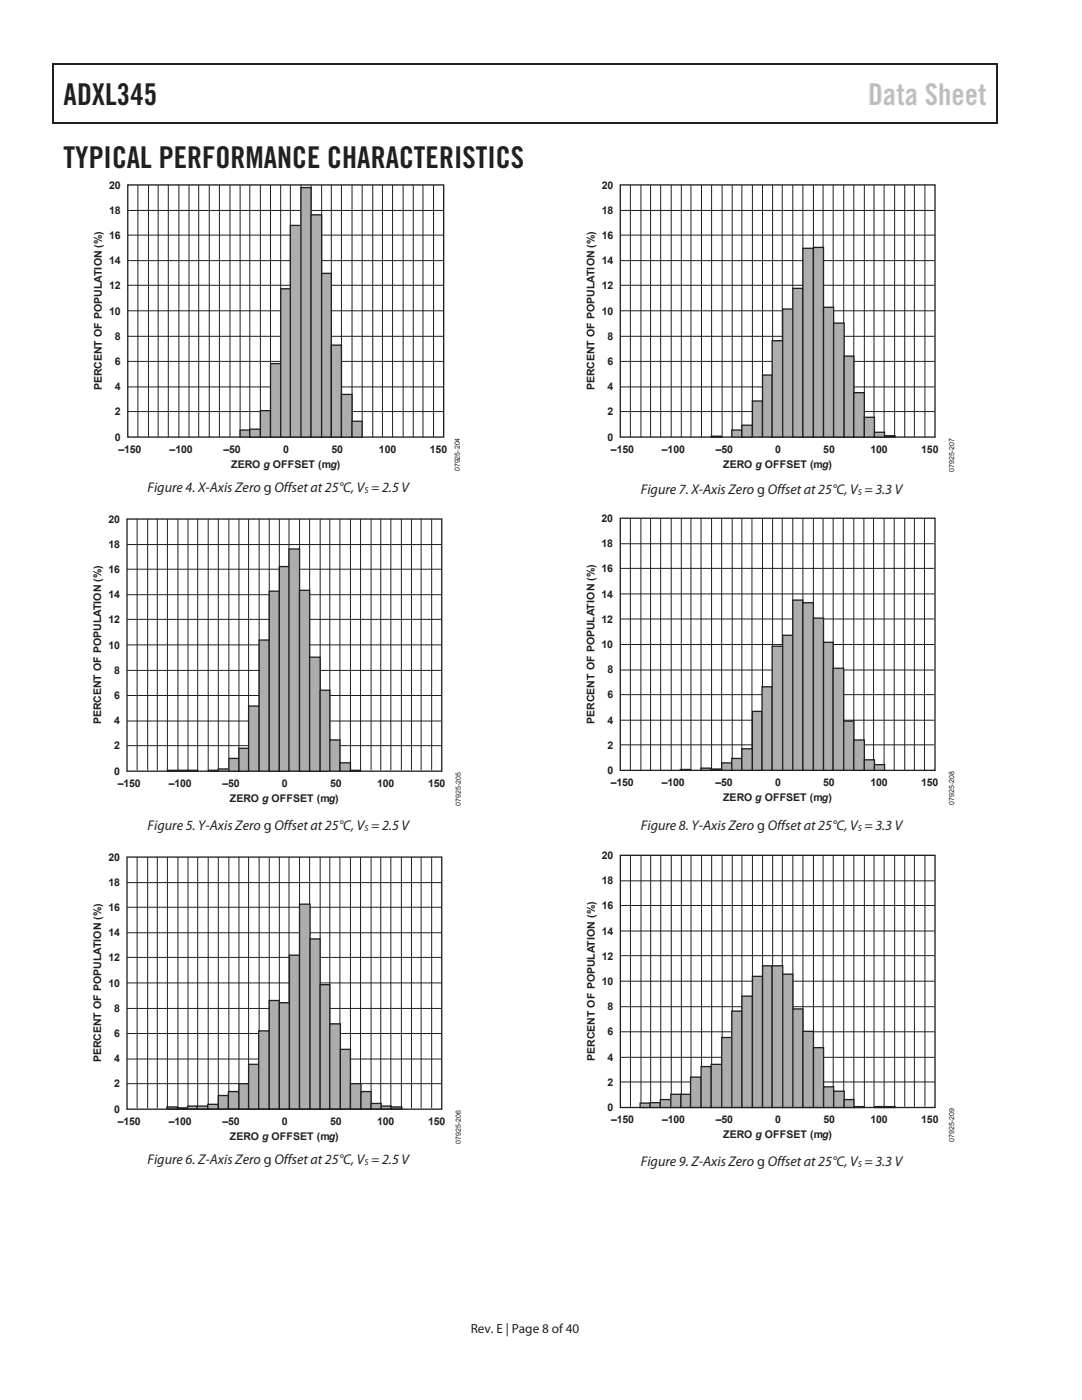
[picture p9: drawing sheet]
<svg xmlns="http://www.w3.org/2000/svg" width="216mm" height="279mm" viewBox="0 0 216 279" stroke-linecap="round" stroke-linejoin="round" font-family="sans-serif">
<defs><g id="words">
<g font-size="6" fill="#231f20">
<text x="12.7" y="21">ADXL345</text>
<text x="12.7" y="33.6">TYPICAL PERFORMANCE CHARACTERISTICS</text>
</g>
<text font-size="6" fill="#c1c2c4" x="173.2" y="21">Data Sheet</text>
<g font-size="2.8" fill="#231f20">
<text x="29.4" y="98.3">Figure 4. X-Axis Zero g Offset at 25°C, V = 2.5 V</text>
<text x="127.9" y="98.6">Figure 7. X-Axis Zero g Offset at 25°C, V = 3.3 V</text>
<text x="29.5" y="165.7">Figure 5. Y-Axis Zero g Offset at 25°C, V = 2.5 V</text>
<text x="127.9" y="165.6">Figure 8. Y-Axis Zero g Offset at 25°C, V = 3.3 V</text>
<text x="29.4" y="232.3">Figure 6. Z-Axis Zero g Offset at 25°C, V = 2.5 V</text>
<text x="127.9" y="232.7">Figure 9. Z-Axis Zero g Offset at 25°C, V = 3.3 V</text>
</g>
<text font-size="2.6" fill="#231f20" x="93.9" y="266">Rev. E | Page 8 of 40</text>
<g font-size="2.1" fill="#231f20">
<text x="21.8" y="37.6">20</text>
<text x="120.1" y="37.6">20</text>
<text x="21.8" y="47.7">16</text>
<text x="21.8" y="42.7">18</text>
<text x="120.1" y="47.7">16</text>
<text x="120.1" y="42.7">18</text>
<text x="21.8" y="52.7">14</text>
<text x="120.1" y="52.7">14</text>
<text x="21.8" y="57.7">12</text>
<text x="120.1" y="57.7">12</text>
<text x="21.8" y="62.8">10</text>
<text x="120.1" y="62.8">10</text>
<text x="22.9" y="67.8">8</text>
<text x="121.2" y="67.8">8</text>
<text x="20.3" y="77.9" transform="rotate(-90 20.3 77.9)">PERCENT OF POPULATION (%)</text>
<text x="22.9" y="77.9">4</text>
<text x="22.9" y="72.8">6</text>
<text x="118.6" y="77.9" transform="rotate(-90 118.6 77.9)">PERCENT OF POPULATION (%)</text>
<text x="121.2" y="77.9">4</text>
<text x="121.2" y="72.8">6</text>
<text x="22.9" y="82.9">2</text>
<text x="121.2" y="82.9">2</text>
<text x="22.9" y="87.9">0</text>
<text x="121.2" y="88">0</text>
<text x="23.6" y="90.3">–150</text>
<text x="33.8" y="90.3">–100</text>
<text x="44.6" y="90.3">–50</text>
<text x="46.1" y="93.3">ZERO g OFFSET (mg)</text>
<text x="56.5" y="90.3">0</text>
<text x="66.2" y="90.3">50</text>
<text x="75.6" y="90.3">100</text>
<text x="85.8" y="90.3">150</text>
<text x="121.9" y="90.3">–150</text>
<text x="132.1" y="90.3">–100</text>
<text x="142.8" y="90.3">–50</text>
<text x="144.3" y="93.3">ZERO g OFFSET (mg)</text>
<text x="154.7" y="90.3">0</text>
<text x="164.3" y="90.3">50</text>
<text x="173.7" y="90.3">100</text>
<text x="183.8" y="90.3">150</text>
<text x="21.6" y="104.3">20</text>
<text x="120" y="104.2">20</text>
<text x="21.6" y="109.3">18</text>
<text x="120" y="109.2">18</text>
<text x="21.6" y="119.4">14</text>
<text x="21.6" y="114.4">16</text>
<text x="120" y="119.2">14</text>
<text x="120" y="114.2">16</text>
<text x="21.6" y="124.4">12</text>
<text x="120" y="124.3">12</text>
<text x="21.6" y="129.4">10</text>
<text x="120" y="129.3">10</text>
<text x="22.8" y="134.5">8</text>
<text x="121.2" y="134.3">8</text>
<text x="22.8" y="139.5">6</text>
<text x="121.2" y="139.4">6</text>
<text x="20.2" y="144.6" transform="rotate(-90 20.2 144.6)">PERCENT OF POPULATION (%)</text>
<text x="22.8" y="149.6">2</text>
<text x="22.8" y="144.5">4</text>
<text x="118.6" y="144.4" transform="rotate(-90 118.6 144.4)">PERCENT OF POPULATION (%)</text>
<text x="121.2" y="149.4">2</text>
<text x="121.2" y="144.4">4</text>
<text x="22.8" y="154.7">0</text>
<text x="121.2" y="154.5">0</text>
<text x="23.5" y="157">–150</text>
<text x="33.7" y="157">–100</text>
<text x="44.4" y="157">–50</text>
<text x="45.9" y="160">ZERO g OFFSET (mg)</text>
<text x="56.3" y="157">0</text>
<text x="65.9" y="157">50</text>
<text x="75.3" y="157">100</text>
<text x="85.4" y="157">150</text>
<text x="121.9" y="156.8">–150</text>
<text x="132.1" y="156.8">–100</text>
<text x="142.8" y="156.8">–50</text>
<text x="144.3" y="159.9">ZERO g OFFSET (mg)</text>
<text x="154.7" y="156.8">0</text>
<text x="164.3" y="156.8">50</text>
<text x="173.7" y="156.8">100</text>
<text x="183.8" y="156.8">150</text>
<text x="21.6" y="171.8">20</text>
<text x="120.1" y="171.4">20</text>
<text x="21.6" y="176.8">18</text>
<text x="120.1" y="176.4">18</text>
<text x="21.6" y="181.8">16</text>
<text x="120.1" y="181.5">16</text>
<text x="21.6" y="191.9">12</text>
<text x="21.6" y="186.9">14</text>
<text x="120.1" y="191.5">12</text>
<text x="120.1" y="186.5">14</text>
<text x="21.6" y="196.9">10</text>
<text x="120.1" y="196.6">10</text>
<text x="22.8" y="201.9">8</text>
<text x="121.2" y="201.6">8</text>
<text x="22.8" y="207">6</text>
<text x="121.2" y="206.6">6</text>
<text x="20.2" y="212" transform="rotate(-90 20.2 212)">PERCENT OF POPULATION (%)</text>
<text x="22.8" y="212">4</text>
<text x="118.7" y="211.7" transform="rotate(-90 118.7 211.7)">PERCENT OF POPULATION (%)</text>
<text x="121.2" y="211.7">4</text>
<text x="22.8" y="217">2</text>
<text x="121.2" y="216.7">2</text>
<text x="121.2" y="221.7">0</text>
<text x="22.8" y="222">0</text>
<text x="23.5" y="224.4">–150</text>
<text x="33.7" y="224.4">–100</text>
<text x="44.4" y="224.4">–50</text>
<text x="45.9" y="227.5">ZERO g OFFSET (mg)</text>
<text x="56.3" y="224.4">0</text>
<text x="65.9" y="224.4">50</text>
<text x="75.3" y="224.4">100</text>
<text x="85.4" y="224.4">150</text>
<text x="121.9" y="224.1">–150</text>
<text x="132.1" y="224.1">–100</text>
<text x="142.8" y="224.1">–50</text>
<text x="144.3" y="227.1">ZERO g OFFSET (mg)</text>
<text x="154.7" y="224.1">0</text>
<text x="164.3" y="224.1">50</text>
<text x="173.7" y="224.1">100</text>
<text x="183.8" y="224.1">150</text>
</g>
<g font-size="1.8" fill="#231f20">
<text x="72.7" y="98.4">S</text>
<text x="171.2" y="98.8">S</text>
<text x="72.7" y="165.9">S</text>
<text x="171.2" y="165.8">S</text>
<text x="72.7" y="232.5">S</text>
<text x="171.2" y="232.9">S</text>
</g>
<g font-size="1.4" fill="#231f20">
<text x="91.7" y="94.1" transform="rotate(-90 91.7 94.1)">07925-204</text>
<text x="190.4" y="94.1" transform="rotate(-90 190.4 94.1)">07925-207</text>
<text x="92" y="160.8" transform="rotate(-90 92 160.8)">07925-205</text>
<text x="190.4" y="160.7" transform="rotate(-90 190.4 160.7)">07925-208</text>
<text x="190.4" y="227.9" transform="rotate(-90 190.4 227.9)">07925-209</text>
<text x="92" y="228.3" transform="rotate(-90 92 228.3)">07925-206</text>
</g>
</g></defs>
<g fill="#231f20">
<path d="M10.5 12.7h.3v1h-.3z"/>
<path d="M10.5 12.7h.3v.3h-.3z"/>
</g>
<path d="M10.8 12.8h122.5" fill="none" stroke="#231f20" stroke-width=".25"/>
<path d="M133.3 12.7h.3v.3h-.3z" fill="#231f20"/>
<path d="M133.6 12.8h65.2" fill="none" stroke="#231f20" stroke-width=".25"/>
<g fill="#231f20">
<path d="M198.8 12.7h.2v1h-.2z"/>
<path d="M198.8 12.7h.2v.3h-.2z"/>
</g>
<path d="M10.7 13.7v10.7" fill="none" stroke="#231f20" stroke-width=".25"/>
<path d="M10.5 24.4h.3v.3h-.3z" fill="#231f20"/>
<path d="M10.8 24.5h122.5" fill="none" stroke="#231f20" stroke-width=".25"/>
<path d="M133.1 24.4h.2v.3h-.2z" fill="#231f20"/>
<path d="M198.9 13.7v10.7M133.3 24.5h65.5" fill="none" stroke="#231f20" stroke-width=".25"/>
<path d="M198.8 24.4h.2v.3h-.2z" fill="#231f20"/>
<g fill="none" stroke="#231f20" stroke-width=".2">
<path d="M27.5 36.9v50.3M29.6 36.9v50.3M31.6 36.9v50.3M33.6 36.9v50.3M35.7 36.9v50.3M37.7 36.9v50.3M39.6 36.9v50.3M41.8 36.9v50.3M43.8 36.9v50.3M45.9 36.9v50.3M47.9 36.9v50.3M49.8 36.9v50.3"/>
<path d="M52 36.9v50.3M54 36.9v50.3M56 36.9v50.3M57.9 36.9v50.3M60 36.9v50.3M62.1 36.9v50.3M64.2 36.9v50.3M66.1 36.9v50.3M68.1 36.9v50.3M70.2 36.9v50.3M72.3 36.9v50.3M74.4 36.9v50.3"/>
<path d="M76.3 36.9v50.3M78.3 36.9v50.3M80.4 36.9v50.3M82.5 36.9v50.3M84.4 36.9v50.3M86.5 36.9v50.3M25.5 56.9h62.9M25.5 52h62.9M25.5 46.9h62.9M25.5 42h62.9M25.5 77.2h62.9M25.5 72.1h62.9"/>
<path d="M25.5 67.1h62.9M25.5 62h62.9M25.5 82.1h62.9"/>
</g>
<path d="M25.5 36.9h63v50.3h-63z" fill="none" stroke="#231f20" stroke-width=".26"/>
<path d="M47.9 85.8h1.9v1.4h-1.9z" fill="#acadb1"/>
<path d="M47.9 85.8h1.9v1.4h-1.9z" fill="none" stroke="#231f20" stroke-width=".26"/>
<path d="M49.8 85.7h2.2v1.5h-2.2z" fill="#acadb1"/>
<path d="M49.8 85.7h2.2v1.5h-2.2z" fill="none" stroke="#231f20" stroke-width=".26"/>
<path d="M52 82h2v5.2h-2z" fill="#acadb1"/>
<path d="M52 82h2v5.2h-2z" fill="none" stroke="#231f20" stroke-width=".26"/>
<path d="M54 72.6h2v14.6h-2z" fill="#acadb1"/>
<path d="M54 72.6h2v14.6h-2z" fill="none" stroke="#231f20" stroke-width=".26"/>
<path d="M56 57.6h2v29.6h-2z" fill="#acadb1"/>
<path d="M56 57.6h2v29.6h-2z" fill="none" stroke="#231f20" stroke-width=".26"/>
<path d="M57.9 45h2.1v42.2h-2.1z" fill="#acadb1"/>
<path d="M57.9 45h2.1v42.2h-2.1z" fill="none" stroke="#231f20" stroke-width=".26"/>
<path d="M60 37.4h2.1v49.8h-2.1z" fill="#acadb1"/>
<path d="M60 37.4h2.1v49.8h-2.1z" fill="none" stroke="#231f20" stroke-width=".26"/>
<path d="M62.1 42.9h2.1v44.3h-2.1z" fill="#acadb1"/>
<path d="M62.1 42.9h2.1v44.3h-2.1z" fill="none" stroke="#231f20" stroke-width=".26"/>
<path d="M64.2 54.6h1.9v32.6h-1.9z" fill="#acadb1"/>
<path d="M64.2 54.6h1.9v32.6h-1.9z" fill="none" stroke="#231f20" stroke-width=".26"/>
<path d="M66.1 68.9h2v18.3h-2z" fill="#acadb1"/>
<path d="M66.1 68.9h2v18.3h-2z" fill="none" stroke="#231f20" stroke-width=".26"/>
<path d="M68.1 78.7h2.1v8.5h-2.1z" fill="#acadb1"/>
<path d="M68.1 78.7h2.1v8.5h-2.1z" fill="none" stroke="#231f20" stroke-width=".26"/>
<path d="M70.2 84.1h2.1v3.1h-2.1z" fill="#acadb1"/>
<path d="M70.2 84.1h2.1v3.1h-2.1zM25.3 103.6h62.8v50.3h-62.8zM33.4 153.7h2.1v.2h-2.1zM35.5 153.7h2v.2h-2z" fill="none" stroke="#231f20" stroke-width=".26"/>
<g fill="none" stroke="#231f20" stroke-width=".2">
<path d="M25.3 118.7h62.8M25.3 113.6h62.8M25.3 108.7h62.8M27.4 103.6v50.1M29.5 103.6v50.1M31.4 103.6v50.1M33.4 103.6v50.1M35.5 103.6v50.1M37.5 103.6v50.1M39.4 103.6v50.1M41.5 103.6v50.1M43.6 103.6v50.1"/>
<path d="M45.7 103.6v50.1M47.7 103.6v50.1M49.6 103.6v50.1M51.7 103.6v50.1M53.7 103.6v50.1M55.7 103.6v50.1M57.7 103.6v50.1M59.8 103.6v50.1M61.8 103.6v50.1M63.9 103.6v50.1M65.8 103.6v50.1M67.8 103.6v50.1"/>
<path d="M69.9 103.6v50.1M71.9 103.6v50.1M74 103.6v50.1M76 103.6v50.1M78 103.6v50.1M80.1 103.6v50.1M82.1 103.6v50.1M84 103.6v50.1M86.1 103.6v50.1M25.3 138.8h62.8M25.3 133.8h62.8M25.3 128.7h62.8"/>
<path d="M25.3 123.6h62.8M25.3 148.8h62.8M25.3 143.9h62.8"/>
</g>
<path d="M33.4 153.8h4.1" fill="none" stroke="#acadb1" stroke-width=".2"/>
<path d="M37.5 153.7h1.9v.2h-1.9z" fill="#acadb1"/>
<path d="M37.5 153.7h1.9v.2h-1.9zM41.5 153.7h2.1v.2h-2.1zM43.6 153.5h2.1v.4h-2.1z" fill="none" stroke="#231f20" stroke-width=".26"/>
<path d="M41.5 153.8h2.1" fill="none" stroke="#acadb1" stroke-width=".2"/>
<path d="M43.6 153.7h2.1" fill="none" stroke="#acadb1" stroke-width=".44"/>
<path d="M45.7 151.4h2v2.5h-2z" fill="#acadb1"/>
<path d="M45.7 151.4h2v2.5h-2z" fill="none" stroke="#231f20" stroke-width=".26"/>
<path d="M47.7 149.3h1.9v4.6h-1.9z" fill="#acadb1"/>
<path d="M47.7 149.3h1.9v4.6h-1.9z" fill="none" stroke="#231f20" stroke-width=".26"/>
<path d="M49.6 140.9h2.1v13h-2.1z" fill="#acadb1"/>
<path d="M49.6 140.9h2.1v13h-2.1z" fill="none" stroke="#231f20" stroke-width=".26"/>
<path d="M51.7 127.7h2v26.2h-2z" fill="#acadb1"/>
<path d="M51.7 127.7h2v26.2h-2z" fill="none" stroke="#231f20" stroke-width=".26"/>
<path d="M53.7 118h2v35.9h-2z" fill="#acadb1"/>
<path d="M53.7 118h2v35.9h-2z" fill="none" stroke="#231f20" stroke-width=".26"/>
<path d="M55.7 113.1h2.1v40.8h-2.1z" fill="#acadb1"/>
<path d="M55.7 113.1h2.1v40.8h-2.1z" fill="none" stroke="#231f20" stroke-width=".26"/>
<path d="M57.7 109.6h2.1v44.3h-2.1z" fill="#acadb1"/>
<path d="M57.7 109.6h2.1v44.3h-2.1z" fill="none" stroke="#231f20" stroke-width=".26"/>
<path d="M59.8 117.8h2v36.1h-2z" fill="#acadb1"/>
<path d="M59.8 117.8h2v36.1h-2z" fill="none" stroke="#231f20" stroke-width=".26"/>
<path d="M61.8 131.2h2.1v22.7h-2.1z" fill="#acadb1"/>
<path d="M61.8 131.2h2.1v22.7h-2.1z" fill="none" stroke="#231f20" stroke-width=".26"/>
<path d="M63.9 137.7h1.9v16.2h-1.9z" fill="#acadb1"/>
<path d="M63.9 137.7h1.9v16.2h-1.9z" fill="none" stroke="#231f20" stroke-width=".26"/>
<path d="M65.8 147.7h2v6.2h-2z" fill="#acadb1"/>
<path d="M65.8 147.7h2v6.2h-2z" fill="none" stroke="#231f20" stroke-width=".26"/>
<path d="M67.8 152.2h2.1v1.7h-2.1z" fill="#acadb1"/>
<path d="M67.8 152.2h2.1v1.7h-2.1zM69.9 153.7h2v.2h-2zM33.3 220.9h2.1v.5h-2.1zM35.4 221.1h2v.3h-2z" fill="none" stroke="#231f20" stroke-width=".26"/>
<path d="M69.9 153.8h2" fill="none" stroke="#acadb1" stroke-width=".2"/>
<g fill="none" stroke="#231f20" stroke-width=".2">
<path d="M25.3 176.1h62.8M27.4 171.1v50.1M29.5 171.1v50.1M31.4 171.1v50.1M33.4 171.1v50.1M35.5 171.1v50.1M37.5 171.1v50.1M39.4 171.1v50.1M41.5 171.1v50.1M43.6 171.1v50.1M45.7 171.1v50.1M47.7 171.1v50.1"/>
<path d="M49.6 171.1v50.1M51.7 171.1v50.1M53.7 171.1v50.1M55.7 171.1v50.1M57.7 171.1v50.1M59.8 171.1v50.1M61.8 171.1v50.1M63.9 171.1v50.1M65.8 171.1v50.1M67.8 171.1v50.1M69.9 171.1v50.1M71.9 171.1v50.1"/>
<path d="M74 171.1v50.1M76 171.1v50.1M78 171.1v50.1M80.1 171.1v50.1M82.1 171.1v50.1M84 171.1v50.1M86.1 171.1v50.1M25.3 186.2h62.8M25.3 181.1h62.8M25.3 196.2h62.8M25.3 191.1h62.8M25.3 216.3h62.8"/>
<path d="M25.3 211.4h62.8M25.3 206.3h62.8M25.3 201.3h62.8"/>
</g>
<path d="M33.3 221.1h2.1" fill="none" stroke="#acadb1" stroke-width=".44"/>
<path d="M35.4 221.2h2" fill="none" stroke="#acadb1" stroke-width=".26"/>
<path d="M37.4 220.7h2v.7h-2z" fill="#acadb1"/>
<path d="M37.4 220.7h2v.7h-2z" fill="none" stroke="#231f20" stroke-width=".26"/>
<path d="M39.4 220.7h2.1v.7h-2.1z" fill="#acadb1"/>
<path d="M39.4 220.7h2.1v.7h-2.1z" fill="none" stroke="#231f20" stroke-width=".26"/>
<path d="M41.5 220.4h2.1v1h-2.1z" fill="#acadb1"/>
<path d="M41.5 220.4h2.1v1h-2.1z" fill="none" stroke="#231f20" stroke-width=".26"/>
<path d="M43.6 218.6h2v2.8h-2z" fill="#acadb1"/>
<path d="M43.6 218.6h2v2.8h-2z" fill="none" stroke="#231f20" stroke-width=".26"/>
<path d="M45.6 217.8h2.1v3.6h-2.1z" fill="#acadb1"/>
<path d="M45.6 217.8h2.1v3.6h-2.1z" fill="none" stroke="#231f20" stroke-width=".26"/>
<path d="M47.7 216.3h1.9v5.1h-1.9z" fill="#acadb1"/>
<path d="M47.7 216.3h1.9v5.1h-1.9z" fill="none" stroke="#231f20" stroke-width=".26"/>
<path d="M49.6 212.4h2v9h-2z" fill="#acadb1"/>
<path d="M49.6 212.4h2v9h-2z" fill="none" stroke="#231f20" stroke-width=".26"/>
<path d="M51.6 205.7h2.1v15.7h-2.1z" fill="#acadb1"/>
<path d="M51.6 205.7h2.1v15.7h-2.1z" fill="none" stroke="#231f20" stroke-width=".26"/>
<path d="M53.7 199.7h2v21.7h-2z" fill="#acadb1"/>
<path d="M53.7 199.7h2v21.7h-2z" fill="none" stroke="#231f20" stroke-width=".26"/>
<path d="M55.7 200.1h2.1v21.3h-2.1z" fill="#acadb1"/>
<path d="M55.7 200.1h2.1v21.3h-2.1z" fill="none" stroke="#231f20" stroke-width=".26"/>
<path d="M57.8 190.6h2v30.8h-2z" fill="#acadb1"/>
<path d="M57.8 190.6h2v30.8h-2z" fill="none" stroke="#231f20" stroke-width=".26"/>
<path d="M59.8 180.4h2.1v41h-2.1z" fill="#acadb1"/>
<path d="M59.8 180.4h2.1v41h-2.1z" fill="none" stroke="#231f20" stroke-width=".26"/>
<path d="M61.9 187.4h2v34h-2z" fill="#acadb1"/>
<path d="M61.9 187.4h2v34h-2z" fill="none" stroke="#231f20" stroke-width=".26"/>
<path d="M63.9 196.5h1.9v24.9h-1.9z" fill="#acadb1"/>
<path d="M63.9 196.5h1.9v24.9h-1.9z" fill="none" stroke="#231f20" stroke-width=".26"/>
<path d="M65.8 204.3h2.1v17.1h-2.1z" fill="#acadb1"/>
<path d="M65.8 204.3h2.1v17.1h-2.1z" fill="none" stroke="#231f20" stroke-width=".26"/>
<path d="M67.9 209.4h2v12h-2z" fill="#acadb1"/>
<path d="M67.9 209.4h2v12h-2z" fill="none" stroke="#231f20" stroke-width=".26"/>
<path d="M69.9 216.3h2.1v5.1h-2.1z" fill="#acadb1"/>
<path d="M69.9 216.3h2.1v5.1h-2.1z" fill="none" stroke="#231f20" stroke-width=".26"/>
<path d="M72 217.8h2v3.6h-2z" fill="#acadb1"/>
<path d="M72 217.8h2v3.6h-2z" fill="none" stroke="#231f20" stroke-width=".26"/>
<path d="M74 220.2h2.1v1.2h-2.1z" fill="#acadb1"/>
<path d="M74 220.2h2.1v1.2h-2.1z" fill="none" stroke="#231f20" stroke-width=".26"/>
<path d="M76.1 220.7h2v.7h-2z" fill="#acadb1"/>
<path d="M123.8 36.9h62.8v50.3h-62.8zM141.9 87.1h2.1v.1h-2.1zM25.3 171.1h62.8v50.3h-62.8zM76.1 220.7h2v.7h-2zM78.1 220.9h2.1v.5h-2.1z" fill="none" stroke="#231f20" stroke-width=".26"/>
<path d="M78.1 221.1h2.1" fill="none" stroke="#acadb1" stroke-width=".44"/>
<g fill="none" stroke="#231f20" stroke-width=".2">
<path d="M125.8 36.9v50.3M127.9 36.9v50.3M129.8 36.9v50.3M131.8 36.9v50.3M133.9 36.9v50.3M135.9 36.9v50.3M137.9 36.9v50.3M140 36.9v50.3M142 36.9v50.3M144.1 36.9v50.3M146.1 36.9v50.3M148 36.9v50.3"/>
<path d="M150.1 36.9v50.3M152.1 36.9v50.3M154.2 36.9v50.3M156.1 36.9v50.3M158.2 36.9v50.3M160.2 36.9v50.3M162.3 36.9v50.3M164.2 36.9v50.3M166.3 36.9v50.3M168.4 36.9v50.3M170.4 36.9v50.3M172.5 36.9v50.3"/>
<path d="M174.4 36.9v50.3M176.4 36.9v50.3M178.5 36.9v50.3M180.5 36.9v50.3M182.5 36.9v50.3M184.6 36.9v50.3M123.8 52h62.7M123.8 46.9h62.7M123.8 42h62.7M123.8 56.9h62.7M123.8 77.2h62.7M123.8 72.1h62.7"/>
<path d="M123.8 67.1h62.7M123.8 62h62.7M123.8 82.1h62.7"/>
</g>
<path d="M141.9 87.1h2.1" fill="none" stroke="#acadb1" stroke-width=".2"/>
<path d="M146 85.8h2v1.4h-2z" fill="#acadb1"/>
<path d="M146 85.8h2v1.4h-2z" fill="none" stroke="#231f20" stroke-width=".26"/>
<path d="M148 84.9h2.1v2.3h-2.1z" fill="#acadb1"/>
<path d="M148 84.9h2.1v2.3h-2.1z" fill="none" stroke="#231f20" stroke-width=".26"/>
<path d="M150.1 80h2v7.2h-2z" fill="#acadb1"/>
<path d="M150.1 80h2v7.2h-2z" fill="none" stroke="#231f20" stroke-width=".26"/>
<path d="M152.1 74.8h2v12.4h-2z" fill="#acadb1"/>
<path d="M152.1 74.8h2v12.4h-2z" fill="none" stroke="#231f20" stroke-width=".26"/>
<path d="M154.1 68h2.1v19.2h-2.1z" fill="#acadb1"/>
<path d="M154.1 68h2.1v19.2h-2.1z" fill="none" stroke="#231f20" stroke-width=".26"/>
<path d="M156.2 61.7h2v25.5h-2z" fill="#acadb1"/>
<path d="M156.2 61.7h2v25.5h-2z" fill="none" stroke="#231f20" stroke-width=".26"/>
<path d="M158.2 57.5h2v29.7h-2z" fill="#acadb1"/>
<path d="M158.2 57.5h2v29.7h-2z" fill="none" stroke="#231f20" stroke-width=".26"/>
<path d="M160.2 49.6h2.1v37.6h-2.1z" fill="#acadb1"/>
<path d="M160.2 49.6h2.1v37.6h-2.1z" fill="none" stroke="#231f20" stroke-width=".26"/>
<path d="M162.3 49.4h2v37.8h-2z" fill="#acadb1"/>
<path d="M162.3 49.4h2v37.8h-2z" fill="none" stroke="#231f20" stroke-width=".26"/>
<path d="M164.3 61.3h2v25.9h-2z" fill="#acadb1"/>
<path d="M164.3 61.3h2v25.9h-2z" fill="none" stroke="#231f20" stroke-width=".26"/>
<path d="M166.3 64.5h2.1v22.7h-2.1z" fill="#acadb1"/>
<path d="M166.3 64.5h2.1v22.7h-2.1z" fill="none" stroke="#231f20" stroke-width=".26"/>
<path d="M168.4 71.1h2v16.1h-2z" fill="#acadb1"/>
<path d="M168.4 71.1h2v16.1h-2z" fill="none" stroke="#231f20" stroke-width=".26"/>
<path d="M170.4 78.4h2.1v8.8h-2.1z" fill="#acadb1"/>
<path d="M170.4 78.4h2.1v8.8h-2.1z" fill="none" stroke="#231f20" stroke-width=".26"/>
<path d="M172.5 83.3h2v3.9h-2z" fill="#acadb1"/>
<path d="M172.5 83.3h2v3.9h-2z" fill="none" stroke="#231f20" stroke-width=".26"/>
<path d="M174.5 86.3h2v.9h-2z" fill="#acadb1"/>
<path d="M174.5 86.3h2v.9h-2zM176.5 87h2.1v.2h-2.1zM123.8 103.4h62.8v50.3h-62.8zM135.8 153.6h2v.1h-2zM139.9 153.3h2v.4h-2zM141.9 153.5h2.1v.2h-2.1z" fill="none" stroke="#231f20" stroke-width=".26"/>
<path d="M176.5 87.1h2.1M141.9 153.6h2.1" fill="none" stroke="#acadb1" stroke-width=".26"/>
<g fill="none" stroke="#231f20" stroke-width=".2">
<path d="M123.8 118.5h62.6M123.8 113.4h62.6M123.8 108.5h62.6M125.8 103.4v50.3M127.9 103.4v50.3M129.8 103.4v50.3M131.8 103.4v50.3M133.9 103.4v50.3M135.9 103.4v50.3M137.9 103.4v50.3M139.9 103.4v50.3M142 103.4v50.3"/>
<path d="M144 103.4v50.3M146.1 103.4v50.3M148 103.4v50.3M150 103.4v50.3M152.1 103.4v50.3M154.2 103.4v50.3M156.1 103.4v50.3M158.2 103.4v50.3M160.2 103.4v50.3M162.3 103.4v50.3M164.2 103.4v50.3M166.2 103.4v50.3"/>
<path d="M168.3 103.4v50.3M170.4 103.4v50.3M172.4 103.4v50.3M174.3 103.4v50.3M176.4 103.4v50.3M178.4 103.4v50.3M180.5 103.4v50.3M182.5 103.4v50.3M184.5 103.4v50.3M123.8 138.6h62.6M123.8 133.7h62.6M123.8 128.6h62.6"/>
<path d="M123.8 123.5h62.6M123.8 148.6h62.6M123.8 143.7h62.6"/>
</g>
<path d="M135.8 153.7h2" fill="none" stroke="#acadb1" stroke-width=".2"/>
<path d="M139.9 153.5h2" fill="none" stroke="#acadb1" stroke-width=".44"/>
<path d="M144 152.2h2v1.5h-2z" fill="#acadb1"/>
<path d="M144 152.2h2v1.5h-2z" fill="none" stroke="#231f20" stroke-width=".26"/>
<path d="M146 151.4h2v2.3h-2z" fill="#acadb1"/>
<path d="M146 151.4h2v2.3h-2z" fill="none" stroke="#231f20" stroke-width=".26"/>
<path d="M148 149.4h2.1v4.3h-2.1z" fill="#acadb1"/>
<path d="M148 149.4h2.1v4.3h-2.1z" fill="none" stroke="#231f20" stroke-width=".26"/>
<path d="M150.1 142h2v11.7h-2z" fill="#acadb1"/>
<path d="M150.1 142h2v11.7h-2z" fill="none" stroke="#231f20" stroke-width=".26"/>
<path d="M152.1 137.1h2v16.6h-2z" fill="#acadb1"/>
<path d="M152.1 137.1h2v16.6h-2z" fill="none" stroke="#231f20" stroke-width=".26"/>
<path d="M154.1 129h2.1v24.7h-2.1z" fill="#acadb1"/>
<path d="M154.1 129h2.1v24.7h-2.1z" fill="none" stroke="#231f20" stroke-width=".26"/>
<path d="M156.2 126.8h2v26.9h-2z" fill="#acadb1"/>
<path d="M156.2 126.8h2v26.9h-2z" fill="none" stroke="#231f20" stroke-width=".26"/>
<path d="M158.2 119.8h2v33.9h-2z" fill="#acadb1"/>
<path d="M158.2 119.8h2v33.9h-2z" fill="none" stroke="#231f20" stroke-width=".26"/>
<path d="M160.2 120.3h2.1v33.4h-2.1z" fill="#acadb1"/>
<path d="M160.2 120.3h2.1v33.4h-2.1z" fill="none" stroke="#231f20" stroke-width=".26"/>
<path d="M162.3 123.4h2v30.3h-2z" fill="#acadb1"/>
<path d="M162.3 123.4h2v30.3h-2z" fill="none" stroke="#231f20" stroke-width=".26"/>
<path d="M164.3 128.2h1.9v25.5h-1.9z" fill="#acadb1"/>
<path d="M164.3 128.2h1.9v25.5h-1.9z" fill="none" stroke="#231f20" stroke-width=".26"/>
<path d="M166.2 133.4h2.2v20.3h-2.2z" fill="#acadb1"/>
<path d="M166.2 133.4h2.2v20.3h-2.2z" fill="none" stroke="#231f20" stroke-width=".26"/>
<path d="M168.4 143.9h2v9.8h-2z" fill="#acadb1"/>
<path d="M168.4 143.9h2v9.8h-2z" fill="none" stroke="#231f20" stroke-width=".26"/>
<path d="M170.4 147.7h2.1v6h-2.1z" fill="#acadb1"/>
<path d="M170.4 147.7h2.1v6h-2.1z" fill="none" stroke="#231f20" stroke-width=".26"/>
<path d="M172.5 151.6h2v2.1h-2z" fill="#acadb1"/>
<path d="M172.5 151.6h2v2.1h-2z" fill="none" stroke="#231f20" stroke-width=".26"/>
<path d="M174.5 152.6h2v1.1h-2z" fill="#acadb1"/>
<path d="M174.5 152.6h2v1.1h-2zM123.8 170.7h62.8v50.3h-62.8z" fill="none" stroke="#231f20" stroke-width=".26"/>
<g fill="none" stroke="#231f20" stroke-width=".2">
<path d="M123.8 175.8h62.7M125.8 170.7v50.1M127.9 170.7v50.1M129.8 170.7v50.1M131.8 170.7v50.1M133.9 170.7v50.1M136 170.7v50.1M137.9 170.7v50.1M140 170.7v50.1M142 170.7v50.1M144.1 170.7v50.1M146.1 170.7v50.1"/>
<path d="M148 170.7v50.1M150.1 170.7v50.1M152.2 170.7v50.1M154.2 170.7v50.1M156.1 170.7v50.1M158.2 170.7v50.1M160.2 170.7v50.1M162.3 170.7v50.1M164.2 170.7v50.1M166.3 170.7v50.1M168.4 170.7v50.1M170.4 170.7v50.1"/>
<path d="M172.5 170.7v50.1M174.4 170.7v50.1M176.4 170.7v50.1M178.5 170.7v50.1M180.5 170.7v50.1M182.5 170.7v50.1M184.6 170.7v50.1M123.8 195.8h62.7M123.8 190.7h62.7M123.8 185.8h62.7M123.8 180.7h62.7M123.8 215.9h62.7"/>
<path d="M123.8 211h62.7M123.8 205.9h62.7M123.8 200.9h62.7"/>
</g>
<path d="M127.7 220.1h2v.9h-2z" fill="#acadb1"/>
<path d="M127.7 220.1h2v.9h-2z" fill="none" stroke="#231f20" stroke-width=".26"/>
<path d="M129.7 220.1h2.1v.9h-2.1z" fill="#acadb1"/>
<path d="M129.7 220.1h2.1v.9h-2.1z" fill="none" stroke="#231f20" stroke-width=".26"/>
<path d="M131.8 219.4h2.1v1.6h-2.1z" fill="#acadb1"/>
<path d="M131.8 219.4h2.1v1.6h-2.1z" fill="none" stroke="#231f20" stroke-width=".26"/>
<path d="M133.9 218.4h2v2.6h-2z" fill="#acadb1"/>
<path d="M133.9 218.4h2v2.6h-2z" fill="none" stroke="#231f20" stroke-width=".26"/>
<path d="M135.9 218.4h1.9v2.6h-1.9z" fill="#acadb1"/>
<path d="M135.9 218.4h1.9v2.6h-1.9z" fill="none" stroke="#231f20" stroke-width=".26"/>
<path d="M137.8 215h2.1v6h-2.1z" fill="#acadb1"/>
<path d="M137.8 215h2.1v6h-2.1z" fill="none" stroke="#231f20" stroke-width=".26"/>
<path d="M139.9 212.9h2v8.1h-2z" fill="#acadb1"/>
<path d="M139.9 212.9h2v8.1h-2z" fill="none" stroke="#231f20" stroke-width=".26"/>
<path d="M141.9 212.4h2.1v8.6h-2.1z" fill="#acadb1"/>
<path d="M141.9 212.4h2.1v8.6h-2.1z" fill="none" stroke="#231f20" stroke-width=".26"/>
<path d="M144 207.1h2v13.9h-2z" fill="#acadb1"/>
<path d="M144 207.1h2v13.9h-2z" fill="none" stroke="#231f20" stroke-width=".26"/>
<path d="M146 201.8h2v19.2h-2z" fill="#acadb1"/>
<path d="M146 201.8h2v19.2h-2z" fill="none" stroke="#231f20" stroke-width=".26"/>
<path d="M148 198.8h2.1v22.2h-2.1z" fill="#acadb1"/>
<path d="M148 198.8h2.1v22.2h-2.1z" fill="none" stroke="#231f20" stroke-width=".26"/>
<path d="M150.1 194.9h2.1v26.1h-2.1z" fill="#acadb1"/>
<path d="M150.1 194.9h2.1v26.1h-2.1z" fill="none" stroke="#231f20" stroke-width=".26"/>
<path d="M152.2 192.7h1.9v28.3h-1.9z" fill="#acadb1"/>
<path d="M152.2 192.7h1.9v28.3h-1.9z" fill="none" stroke="#231f20" stroke-width=".26"/>
<path d="M154.1 192.7h2.1v28.3h-2.1z" fill="#acadb1"/>
<path d="M154.1 192.7h2.1v28.3h-2.1z" fill="none" stroke="#231f20" stroke-width=".26"/>
<path d="M156.2 194.4h2v26.6h-2z" fill="#acadb1"/>
<path d="M156.2 194.4h2v26.6h-2z" fill="none" stroke="#231f20" stroke-width=".26"/>
<path d="M158.2 201.4h2v19.6h-2z" fill="#acadb1"/>
<path d="M158.2 201.4h2v19.6h-2z" fill="none" stroke="#231f20" stroke-width=".26"/>
<path d="M160.2 205.8h2.1v15.2h-2.1z" fill="#acadb1"/>
<path d="M160.2 205.8h2.1v15.2h-2.1z" fill="none" stroke="#231f20" stroke-width=".26"/>
<path d="M162.3 209.1h2v11.9h-2z" fill="#acadb1"/>
<path d="M162.3 209.1h2v11.9h-2z" fill="none" stroke="#231f20" stroke-width=".26"/>
<path d="M164.3 216.9h2v4.1h-2z" fill="#acadb1"/>
<path d="M164.3 216.9h2v4.1h-2z" fill="none" stroke="#231f20" stroke-width=".26"/>
<path d="M166.3 217.8h2.1v3.2h-2.1z" fill="#acadb1"/>
<path d="M166.3 217.8h2.1v3.2h-2.1z" fill="none" stroke="#231f20" stroke-width=".26"/>
<path d="M168.4 219.4h2v1.6h-2z" fill="#acadb1"/>
<path d="M168.4 219.4h2v1.6h-2zM170.4 220.8h2.1v.2h-2.1zM174.5 220.8h2v.2h-2zM176.5 220.8h2.1v.2h-2.1z" fill="none" stroke="#231f20" stroke-width=".26"/>
<path d="M170.4 220.9h2.1M174.5 220.9h4.1" fill="none" stroke="#acadb1" stroke-width=".2"/>
<use href="#words"/>
</svg>
